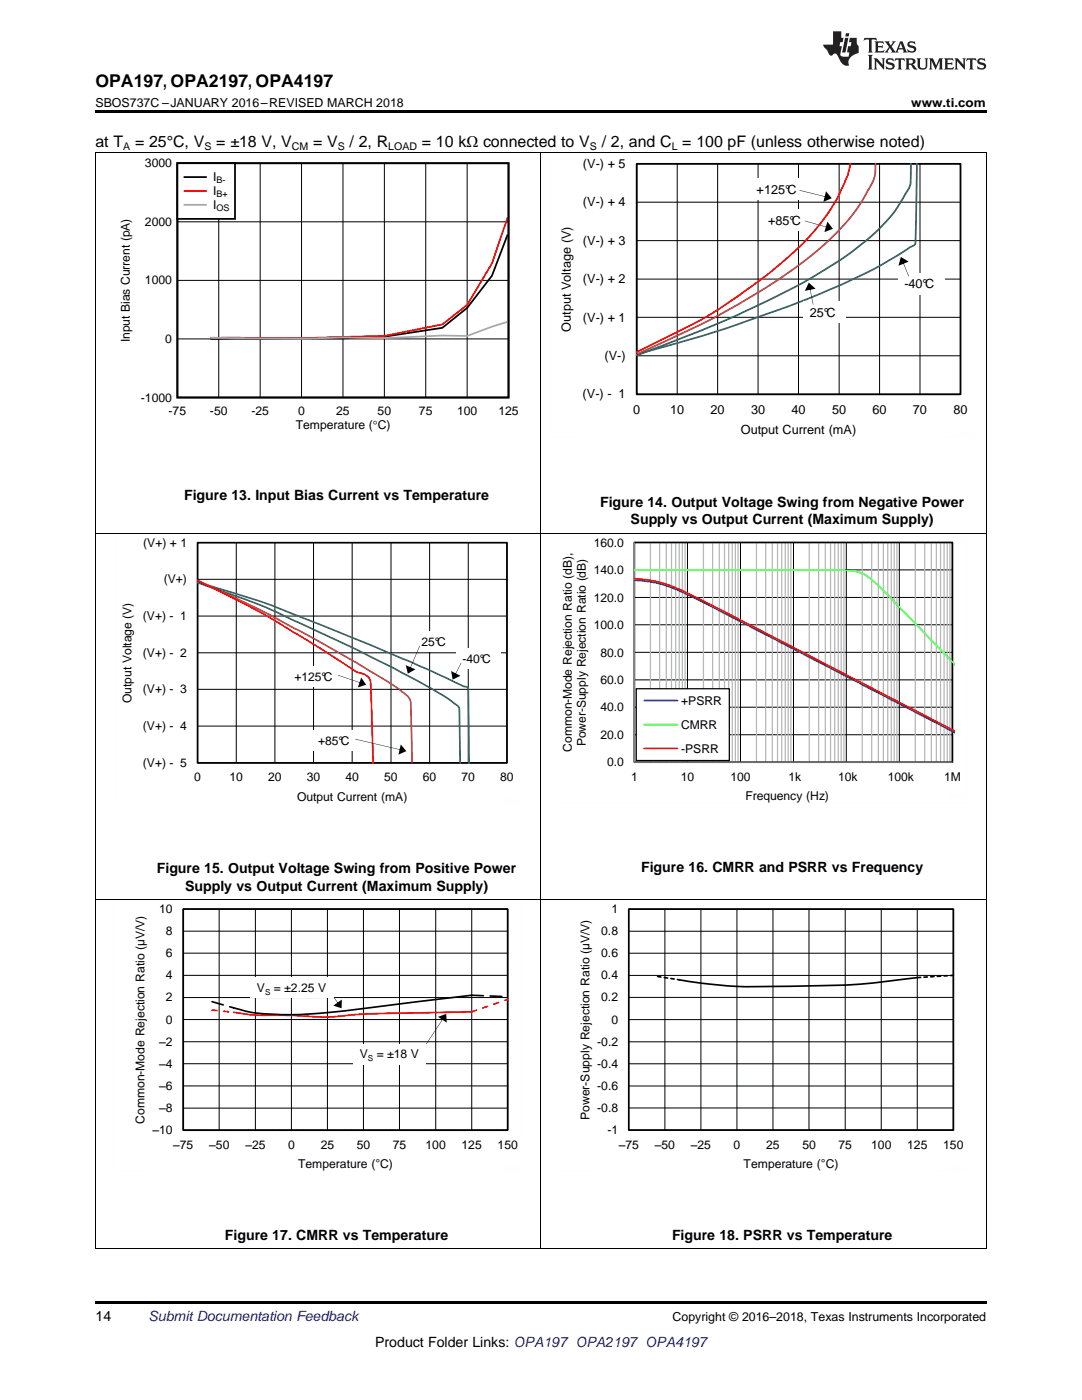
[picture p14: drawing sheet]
<svg xmlns="http://www.w3.org/2000/svg" width="216mm" height="279mm" viewBox="0 0 216 279" stroke-linecap="round" stroke-linejoin="round" font-family="sans-serif">
<defs><g id="words">
<text font-size="3.5" x="19" y="17.3">OPA197, OPA2197, OPA4197</text>
<g font-size="3.2">
<text x="19" y="29.3">at T</text>
<text x="27" y="29.3">= 25°C, V</text>
<text x="43.1" y="29.3">= ±18 V, V</text>
<text x="62.5" y="29.3">= V</text>
<text x="69.7" y="29.3">/ 2, R</text>
<text x="84.2" y="29.3">= 10 kΩ connected to V</text>
<text x="120.1" y="29.3">/ 2, and C = 100 pF (unless otherwise noted)</text>
</g>
<g font-size="2.8">
<text x="36.7" y="99.8">Figure 13. Input Bias Current vs Temperature</text>
<text x="119.7" y="101.1">Figure 14. Output Voltage Swing from Negative Power</text>
<text x="125.8" y="104.7">Supply vs Output Current (Maximum Supply)</text>
<text x="127.9" y="174">Figure 16. CMRR and PSRR vs Frequency</text>
<text x="31.3" y="174.3">Figure 15. Output Voltage Swing from Positive Power</text>
<text x="36.9" y="177.8">Supply vs Output Current (Maximum Supply)</text>
<text x="44.9" y="247.5">Figure 17. CMRR vs Temperature</text>
<text x="134.1" y="247.5">Figure 18. PSRR vs Temperature</text>
<text x="19" y="263.6">14</text>
<text x="74.9" y="268.9">Product Folder Links: OPA197 OPA2197 OPA4197</text>
</g>
<text font-size="2.8" fill="#0000c8" x="29.6" y="263.6">Submit Documentation Feedback</text>
<g font-size="2.5">
<text x="19" y="21.4">SBOS737C –JANUARY 2016–REVISED MARCH 2018</text>
<text x="181.8" y="21.4">www.ti.com</text>
<text x="116.3" y="33.5">(V-) + 5</text>
<text x="116.3" y="41.2">(V-) + 4</text>
<text x="151" y="38.7">+125°C</text>
<text x="153.3" y="44.8">+85°C</text>
<text x="116.3" y="48.8">(V-) + 3</text>
<text x="116.3" y="56.5">(V-) + 2</text>
<text x="180.5" y="57.6">-40°C</text>
<text x="116.3" y="64.2">(V-) + 1</text>
<text x="161.6" y="63.2">25°C</text>
<text x="113.9" y="66.2" transform="rotate(-90 113.9 66.2)">Output Voltage (V)</text>
<text x="120.6" y="71.8">(V-)</text>
<text x="116.2" y="79.5">(V-) - 1</text>
<text x="126.3" y="82.5">0</text>
<text x="133.7" y="82.5">10</text>
<text x="141.8" y="82.5">20</text>
<text x="149.9" y="82.5">30</text>
<text x="158" y="82.5">40</text>
<text x="166" y="82.5">50</text>
<text x="174.1" y="82.5">60</text>
<text x="182.2" y="82.5">70</text>
<text x="190.3" y="82.5">80</text>
<text x="147.8" y="86.6">Output Current (mA)</text>
<text x="134.2" y="263.6">Copyright © 2016–2018, Texas Instruments Incorporated</text>
</g>
<g font-size="2.4">
<text x="28.9" y="33.4">3000</text>
<text x="42.5" y="36.2">I</text>
<text x="42.5" y="39">I</text>
<text x="42.5" y="41.7">I</text>
<text x="28.9" y="45.1">2000</text>
<text x="28.9" y="56.8">1000</text>
<text x="25.9" y="68.3" transform="rotate(-90 25.9 68.3)">Input Bias Current (pA)</text>
<text x="33" y="68.4">0</text>
<text x="28.1" y="80.1">-1000</text>
<text x="33.6" y="82.9">-75</text>
<text x="41.9" y="82.9">-50</text>
<text x="50.2" y="82.9">-25</text>
<text x="59.5" y="82.9">0</text>
<text x="67.1" y="82.9">25</text>
<text x="75.3" y="82.9">50</text>
<text x="83.6" y="82.9">75</text>
<text x="91.2" y="82.9">100</text>
<text x="99.5" y="82.9">125</text>
<text x="59" y="85.7">Temperature (qC)</text>
<text x="28.5" y="109.1">(V+) + 1</text>
<text x="118.5" y="109.1">160.0</text>
<text x="32.7" y="116.4">(V+)</text>
<text x="118.5" y="114.6">140.0</text>
<text x="28.5" y="123.7">(V+) - 1</text>
<text x="118.5" y="125.5">100.0</text>
<text x="118.5" y="120.1">120.0</text>
<text x="28.5" y="131.1">(V+) - 2</text>
<text x="84.1" y="129">25°C</text>
<text x="119.8" y="131">80.0</text>
<text x="58.7" y="135.8">+125°C</text>
<text x="92.3" y="132.4">-40°C</text>
<text x="119.8" y="136.5">60.0</text>
<text x="26.3" y="140.3" transform="rotate(-90 26.3 140.3)">Output Voltage (V)</text>
<text x="28.5" y="138.4">(V+) - 3</text>
<text x="119.8" y="142">40.0</text>
<text x="135.9" y="140.7">+PSRR</text>
<text x="28.5" y="145.7">(V+) - 4</text>
<text x="63.5" y="148.6">+85°C</text>
<text x="116.9" y="148.9" transform="rotate(-90 116.9 148.9)">Power-Supply Rejection Ratio (dB)</text>
<text x="119.8" y="147.5">20.0</text>
<text x="135.9" y="145.5">CMRR</text>
<text x="28.5" y="153">(V+) - 5</text>
<text x="38.8" y="155.9">0</text>
<text x="45.8" y="155.9">10</text>
<text x="53.5" y="155.9">20</text>
<text x="61.2" y="155.9">30</text>
<text x="69" y="155.9">40</text>
<text x="76.7" y="155.9">50</text>
<text x="84.4" y="155.9">60</text>
<text x="92.1" y="155.9">70</text>
<text x="99.8" y="155.9">80</text>
<text x="114.1" y="150.1" transform="rotate(-90 114.1 150.1)">Common-Mode Rejection Ratio (dB),</text>
<text x="121.2" y="153">0.0</text>
<text x="125.9" y="155.9">1</text>
<text x="135.8" y="155.9">10</text>
<text x="135.9" y="150.3">-PSRR</text>
<text x="145.8" y="155.9">100</text>
<text x="157.3" y="155.9">1k</text>
<text x="167.2" y="155.9">10k</text>
<text x="177.1" y="155.9">100k</text>
<text x="188.4" y="155.9">1M</text>
<text x="59.3" y="159.8">Output Current (mA)</text>
<text x="148.8" y="159.7">Frequency (Hz)</text>
<text x="31.7" y="182.2">10</text>
<text x="122" y="182.2">1</text>
<text x="33.1" y="191">6</text>
<text x="33.1" y="186.6">8</text>
<text x="120" y="191">0.6</text>
<text x="120" y="186.6">0.8</text>
<text x="33.1" y="195.5">4</text>
<text x="120" y="195.5">0.4</text>
<text x="33.1" y="199.9">2</text>
<text x="51.2" y="198">V</text>
<text x="54.6" y="198">= ±2.25 V</text>
<text x="120" y="199.9">0.2</text>
<text x="31.8" y="208.7">±2</text>
<text x="33.1" y="204.3">0</text>
<text x="119.2" y="208.7">-0.2</text>
<text x="122" y="204.3">0</text>
<text x="31.8" y="213.1">±4</text>
<text x="71.8" y="211.2">V</text>
<text x="75.2" y="211.2">= ±18 V</text>
<text x="119.2" y="213.1">-0.4</text>
<text x="31.8" y="222">±8</text>
<text x="31.8" y="217.6">±6</text>
<text x="119.2" y="221.9">-0.8</text>
<text x="119.2" y="217.5">-0.6</text>
<text x="28.8" y="224.3" transform="rotate(-90 28.8 224.3)">Common-Mode Rejection Ratio (µV/V)</text>
<text x="30.4" y="226.4">±10</text>
<text x="117.6" y="223.5" transform="rotate(-90 117.6 223.5)">Power-Supply Rejection Ratio (µV/V)</text>
<text x="121.2" y="226.3">-1</text>
<text x="34.6" y="229.3">±75</text>
<text x="41.8" y="229.3">±50</text>
<text x="49" y="229.3">±25</text>
<text x="57.5" y="229.3">0</text>
<text x="59.5" y="233.1">Temperature (ÉC)</text>
<text x="64" y="229.3">25</text>
<text x="71.2" y="229.3">50</text>
<text x="78.4" y="229.3">75</text>
<text x="84.9" y="229.3">100</text>
<text x="92.1" y="229.3">125</text>
<text x="99.3" y="229.3">150</text>
<text x="123.4" y="229.3">±75</text>
<text x="130.6" y="229.3">±50</text>
<text x="137.8" y="229.3">±25</text>
<text x="146.4" y="229.3">0</text>
<text x="148.4" y="233.1">Temperature (ÉC)</text>
<text x="152.9" y="229.3">25</text>
<text x="160.1" y="229.3">50</text>
<text x="167.3" y="229.3">75</text>
<text x="173.8" y="229.3">100</text>
<text x="181" y="229.3">125</text>
<text x="188.2" y="229.3">150</text>
</g>
<g font-size="2.1">
<text x="24.6" y="29.9">A</text>
<text x="40.8" y="29.9">S</text>
<text x="58.2" y="29.9">CM</text>
<text x="67.4" y="29.9">S</text>
<text x="77.5" y="29.9">LOAD</text>
<text x="117.7" y="29.9">S</text>
<text x="134" y="29.9">L</text>
</g>
<g font-size="1.8">
<text x="43.2" y="36.6">B-</text>
<text x="43.2" y="39.4">B+</text>
<text x="43.2" y="42.2">OS</text>
</g>
<g font-size="1.6">
<text x="52.9" y="198.6">S</text>
<text x="73.4" y="211.8">S</text>
</g>
</g></defs>
<path d="M19 249.2h.2zM196.7 249.2h.1zM19 259.7h177.8v.5h-177.8z" fill="#000"/>
<g fill="none" stroke="#000" stroke-width=".2">
<path d="M19.1 179.6v69.6M107.9 179.6v69.6M196.8 179.6v69.6M36.5 181.4h64.8v44.1h-64.8zM36.5 199.1h64.8M36.5 194.7h64.8M36.5 190.2h64.8M36.5 185.8h64.8M43.7 181.4v44.1M51 181.4v44.1M58.1 181.4v44.1M65.3 181.4v44.1"/>
<path d="M72.5 181.4v44.1M79.7 181.4v44.1M86.9 181.4v44.1M94.1 181.4v44.1M36.5 216.7h64.8M36.5 212.3h64.8M36.5 207.9h64.8M36.5 203.5h64.8M36.5 221.1h64.8M19 249.2h177.8"/>
</g>
<path d="M36.6 181.4h64.7v44.2h-64.7zM94.1 198.6l-22.5 2.8a77.6 77.6 0 0 1-22.1 .5l-2.9-.8" fill="none" stroke="#000" stroke-width=".33"/>
<path d="M36.5 225.5h64.8" fill="none" stroke="#000" stroke-width=".2" stroke-dasharray=".2 .1" stroke-linecap="butt"/>
<path d="M42.3 199.9l4.3 1.2M94.1 198.6l7.2 .3" fill="none" stroke="#000" stroke-width=".33" stroke-dasharray="2.3 1.3"/>
<path d="M94.1 201.9l-9.5 .2a176.9 176.9 0 0 0-19.3 .9l-7.2-.4h-7.2l-4.3-.6" fill="none" stroke="#f00" stroke-width=".33"/>
<path d="M42.3 201.6l4.3 .4M94.1 201.9l7.2-2.5" fill="none" stroke="#f00" stroke-width=".33" stroke-dasharray="1 1.3"/>
<path d="M22.7 180.3v53.5M35.3 180.3h68.9M104.2 180.3v46.4M22.7 233.7h6.4M97.9 233.7h6.3" fill="none" stroke="#fefefe" stroke-width=".2" stroke-dasharray=".4 .1" stroke-linecap="butt"/>
<path d="M70.5 208.3h14.5v4.1h-14.5z" fill-rule="evenodd" fill="#fff"/>
<path d="M88.4 203.2l-3.3 5.2zM87.4 202.9l1.6-.6 .1 1.8z" fill="#000"/>
<path d="M50 195.1h16.6v4.1h-16.6z" fill-rule="evenodd" fill="#fff"/>
<path d="M66.6 199.1l.9 1.3zM66.5 200.7l1.7-1.2v1.7z" fill="#000"/>
<g fill="none" stroke="#000" stroke-width=".2">
<path d="M19.1 106.4v73.2M39.4 108.3h61.7v43.9h-61.7zM39.4 115.6h61.7M47.1 108.3v43.9M54.9 108.3v43.9M62.6 108.3v43.9M70.3 108.3v43.9M78 108.3v43.9M85.7 108.3v43.9M93.4 108.3v43.9M107.9 106.4v73.2M196.8 106.4v73.2"/>
<path d="M39.4 137.6h61.7M39.4 130.3h61.7M39.4 122.9h61.7M39.4 144.9h61.7M19 179.5h177.8M125.4 181.4h64.8v44.2h-64.8zM125.4 199.1h64.8M125.4 194.7h64.8M125.4 190.2h64.8M125.4 185.8h64.8M132.7 181.4v44.2M139.9 181.4v44.2"/>
<path d="M147 181.4v44.2M154.2 181.4v44.2M161.4 181.4v44.2M168.7 181.4v44.2M175.8 181.4v44.2M183 181.4v44.2M125.4 216.7h64.8M125.4 212.3h64.8M125.4 207.9h64.8M125.4 203.5h64.8M125.4 221.1h64.8"/>
</g>
<path d="M39.4 108.3h61.8v44h-61.8zM125.5 181.4h64.7v44.1h-64.7zM183 195.1a203.9 203.9 0 0 1-31.2 1.8 86.8 86.8 0 0 1-16.3-1.4" fill="none" stroke="#000" stroke-width=".33"/>
<path d="M131.2 194.9l4.3 .6M183 195.1l7.2-.4" fill="none" stroke="#000" stroke-width=".33" stroke-dasharray=".7 .7"/>
<path d="M22.9 107.2v53.2M35.3 107.2h68.8M104.1 107.2v46.2M22.9 160.4h6.3M97.8 160.4h6.3M111.6 180.3v53.5M124.2 180.4h69M193.2 180.4v46.3M111.6 233.7h6.4M186.8 233.7h6.4" fill="none" stroke="#fefefe" stroke-width=".2" stroke-dasharray=".4 .1" stroke-linecap="butt"/>
<path d="M39.4 116.2a215.8 215.8 0 0 1 26.4 9.2l16.2 6.7 10.6 4.9a.79 .79 0 0 1 .8 .4l.2 15.1" fill="none" stroke="#295c75" stroke-width=".33"/>
<path d="M39.4 116.3a136.9 136.9 0 0 1 18.5 7.2l12.3 5.7 8.2 4.1 7.8 4.2 2.7 1.6 1.8 1.3a1.49 1.49 0 0 1 1 1.1l.1 11" fill="none" stroke="#286b49" stroke-width=".33"/>
<path d="M39.4 115.8l1.1 .5a305.6 305.6 0 0 1 39.4 21.5l.5 .4a2.97 2.97 0 0 1 1.6 2.1l.2 12.2" fill="none" stroke="#9e3a3a" stroke-width=".33"/>
<path d="M39.4 115.8a230 230 0 0 1 27 15.2l3.8 2.5a3.4 3.4 0 0 0 2.1 .9 2.06 2.06 0 0 1 1.6 1.7l.6 16.4" fill="none" stroke="#f00" stroke-width=".33"/>
<path d="M91 129.5h8.8v4.1h-8.8z" fill-rule="evenodd" fill="#fff"/>
<path d="M92 132.3l-1.2 2.4zM90 133.9l1.9 1-1.6 .7z" fill="#000"/>
<path d="M62.2 145.7h9.4v4h-9.4z" fill-rule="evenodd" fill="#fff"/>
<path d="M70.9 147.5l9.2 2.2zM80 148.6l-.5 2 1.6-.7z" fill="#000"/>
<path d="M57.5 132.9h10.8v4.1h-10.8z" fill-rule="evenodd" fill="#fff"/>
<path d="M67.4 134.7l4.7 1.7zM72.1 135.2l-.7 2 1.7-.6z" fill="#000"/>
<path d="M82.8 126h8v4.1h-8z" fill-rule="evenodd" fill="#fff"/>
<path d="M83.7 128.8l-1.9 4.7zM81 132.8l1.9 .8-1.5 .8z" fill="#000"/>
<g fill="none" stroke="#000" stroke-width=".2">
<path d="M126.6 119.2h63.4M126.6 113.7h63.4M126.6 108.3h63.4v43.8M137.2 108.3v43.8M147.8 108.3v43.8M158.3 108.3v43.8M168.9 108.3v43.8M179.4 108.3v43.8M126.6 135.7h63.4M126.6 130.2h63.4M126.6 124.7h63.4M126.6 146.6h63.4"/>
<path d="M126.6 141.1h63.4"/>
</g>
<g fill="none" stroke="#b7b7b7" stroke-width=".25">
<path d="M129.8 108.3v43.8M131.6 108.3v43.8M133 108.3v43.8M134 108.3v43.8M134.8 108.3v43.8M135.5 108.3v43.8M136.2 108.3v43.8M136.7 108.3v43.8M140.4 108.3v43.8M142.2 108.3v43.8M143.5 108.3v43.8M144.6 108.3v43.8"/>
<path d="M145.4 108.3v43.8M146.1 108.3v43.8M146.7 108.3v43.8M147.3 108.3v43.8M150.9 108.3v43.8M152.8 108.3v43.8M154.1 108.3v43.8M155.1 108.3v43.8M156 108.3v43.8M156.7 108.3v43.8M157.3 108.3v43.8M157.8 108.3v43.8"/>
<path d="M161.5 108.3v43.8M163.4 108.3v43.8M164.7 108.3v43.8M165.7 108.3v43.8M166.6 108.3v43.8M167.3 108.3v43.8M167.9 108.3v43.8M168.4 108.3v43.8M172.1 108.3v43.8M173.9 108.3v43.8M175.3 108.3v43.8M176.3 108.3v43.8"/>
<path d="M177.1 108.3v43.8M177.8 108.3v43.8M178.4 108.3v43.8M179 108.3v43.8M182.6 108.3v43.8M184.5 108.3v43.8M185.8 108.3v43.8M186.8 108.3v43.8M187.7 108.3v43.8M188.4 108.3v43.8M189 108.3v43.8M189.5 108.3v43.8"/>
</g>
<path d="M126.6 108.3h63.4v43.8h-63.4z" fill="none" stroke="#000" stroke-width=".33"/>
<path d="M126.6 108.3v43.8h63.4" fill="none" stroke="#868686" stroke-width=".25"/>
<path d="M126.6 115.8l2.7 .2 2.7 .6 2.4 .8 3 1.4 53 27.4" fill="none" stroke="#00f" stroke-width=".33"/>
<path d="M126.6 113.8h40.1l2.9 .1 1.6 .2 1.8 .8 2.2 1.9 15.2 15.7" fill="none" stroke="#0f0" stroke-width=".33"/>
<path d="M126.6 115.5l2.7 .3 2.7 .5 2.4 .8 3 1.4 53 27.4" fill="none" stroke="#f00" stroke-width=".33"/>
<path d="M127 137.5h18.6v14.3h-18.6z" fill-rule="evenodd" fill="#fff"/>
<path d="M127 137.5h18.5v14.3h-18.5z" fill="none" stroke="#000" stroke-width=".25"/>
<path d="M128.5 139.8h6.7" fill="none" stroke="#00f" stroke-width=".33"/>
<path d="M128.5 144.6h6.7" fill="none" stroke="#0f0" stroke-width=".33"/>
<path d="M128.5 149.4h6.7" fill="none" stroke="#f00" stroke-width=".33"/>
<path d="M111.8 107.2h81.2v53.1h-81.2z" fill="none" stroke="#fefefe" stroke-width=".2" stroke-dasharray=".4 .1" stroke-linecap="butt"/>
<g fill="none" stroke="#000" stroke-width=".2">
<path d="M19.1 30.5v75.9M107.9 30.5v75.9M127.1 32.7h64.5v46h-64.5zM135.1 32.7v46M143.2 32.7v46M151.3 32.7v46M159.3 32.7v46M167.4 32.7v46M175.5 32.7v46M183.6 32.7v46M196.8 30.5v75.9M127.1 55.7h64.5"/>
<path d="M127.1 48h64.5M127.1 40.4h64.5M127.1 71h64.5M127.1 63.3h64.5M19 106.4h177.8"/>
</g>
<path d="M127 32.7h64.7v46h-64.7z" fill="none" stroke="#000" stroke-width=".35"/>
<path d="M183 32.6l-.3 15.9a1.11 1.11 0 0 1-1 .7l-2.9 1.9-3.8 2.2-7.2 3.5-9.7 4-10.2 3.7a242.9 242.9 0 0 1-20.9 6.2" fill="none" stroke="#295c75" stroke-width=".35"/>
<path d="M181.8 32.6v1.2a5.8 5.8 0 0 1-.7 4.3l-.3 .3a34.9 34.9 0 0 1-11 12l-2.8 1.9-6.2 3.8-8 4.1-10.7 4.9-15.1 5.8" fill="none" stroke="#286b49" stroke-width=".35"/>
<path d="M174.7 32.6a8.9 8.9 0 0 1-1.8 5.9 44.5 44.5 0 0 1-12.6 13.7l-1.8 1.4a155.7 155.7 0 0 1-29 16l-2.5 1.1" fill="none" stroke="#9e3a3a" stroke-width=".35"/>
<path d="M169.7 32.6a27.6 27.6 0 0 1-3.4 8.3 50.4 50.4 0 0 1-12.3 13.2l-3.8 2.9a96.1 96.1 0 0 1-19.6 11.5l-3.6 1.7" fill="none" stroke="#f00" stroke-width=".35"/>
<path d="M109.7 31.6v55.6M122.8 31.6h71.9M194.7 31.6v48.3M109.7 87.2h6.6M188.1 87.2h6.6" fill="none" stroke="#fefefe" stroke-width=".2" stroke-dasharray=".4 .2" stroke-linecap="butt"/>
<path d="M179.2 54.5h9.2v4.3h-9.2z" fill-rule="evenodd" fill="#fff"/>
<path d="M180.1 52.3l1.3 2.8zM179.8 51.3l1.5 .9-2 .8z" fill="#000"/>
<path d="M149.7 35.6h11.3v4.3h-11.3z" fill-rule="evenodd" fill="#fff"/>
<path d="M159.6 37.9l5.3 1.5zM164.8 38.2l-.5 2.1 1.7-.7z" fill="#000"/>
<path d="M160.3 60.2h8.4v4.2h-8.4z" fill-rule="evenodd" fill="#fff"/>
<path d="M161.6 57.5l.7 3.3zM161.4 56.4l1.3 1.2-2.1 .4z" fill="#000"/>
<path d="M152 41.7h9.8v4.3h-9.8z" fill-rule="evenodd" fill="#fff"/>
<path d="M160.6 44l4.5 1.4zM165.1 44.2l-.6 2.1 1.7-.6z" fill="#000"/>
<path d="M23.6 31.6h79.8v54.6h-79.8z" fill-rule="evenodd" fill="#fff"/>
<path d="M35.4 32.6h66.1v46.7h-66.1zM101.3 46.8l-3.1 8.2-5 6.4-4.9 4-11.6 1.8-8.3 .3-26.4 .2" fill="none" stroke="#000" stroke-width=".35"/>
<path d="M43.6 32.6v46.7M51.9 32.6v46.7M60.2 32.6v46.7M68.4 32.6v46.7M76.7 32.6v46.7M84.9 32.6v46.7M93.2 32.6v46.7M35.4 56h66.1M35.4 44.3h66.1M35.4 67.6h66.1" fill="none" stroke="#000" stroke-width=".2"/>
<path d="M101.3 43.4l-3.1 9.2-5 8.3-4.9 3.8-11.6 2.3-16.5 .5-18.2-.1" fill="none" stroke="#f00" stroke-width=".35"/>
<path d="M101.3 64.2l-3.1 1-5 1.9-4.9-.1-11.6 .5-8.3-.1a560 560 0 0 1-26.4 0" fill="none" stroke="#aaa" stroke-width=".35"/>
<path d="M35.4 32.6h11.5v11.1h-11.5z" fill-rule="evenodd" fill="#fff"/>
<path d="M35.4 32.6h11.5v11.1h-11.5zM36.8 35.3h4.3" fill="none" stroke="#000" stroke-width=".35"/>
<path d="M36.8 38.1h4.3" fill="none" stroke="#f00" stroke-width=".35"/>
<path d="M36.8 40.9h4.3" fill="none" stroke="#aaa" stroke-width=".35"/>
<path d="M19 30.5h177.8" fill="none" stroke="#000" stroke-width=".2"/>
<path d="M19 22h177.8v.5h-177.8z" fill="#000"/>
<g fill="#231f20">
<path d="M172.5 7.6l-.1 .5 .4-.2h.6v.1v2.1l-.2 .4h.9l-.2-.4v-2.1l.1-.1h.5l.5 .2-.2-.5zM174.5 8.3l.2 .3v1.5l-.2 .4h1.8l.2-.6a1.04 1.04 0 0 1-1.3 .2v-.7h.6l.3 .2v-.6l-.3 .2h-.6v-.6l.8-.1 .4 .3-.2-.5zM176.5 8.3l.9 1.1-.9 1.1h.8l-.2-.2 .4-.7 .5 .7-.2 .2h1.5l-.2-.2 .2-.4h.9l.1 .4-.2 .2h1l-.3-.3-.7-1.9h-.5l-.9 2-.8-1 .9-1h-.8l.1 .3-.4 .5-.3-.6 .1-.2zM179.7 8.6l.4 1h-.7zM181.3 8.4a.63 .63 0 0 0-.2 .7 .63 .63 0 0 0 .6 .4l.6 .2 .1 .2a.75 .75 0 0 1-.7 .4 .75 .75 0 0 1-.6-.5l.1 .7 .1-.1a1.11 1.11 0 0 0 1.5-.6 1.13 1.13 0 0 0-1.2-.8l-.1-.4a1.04 1.04 0 0 1 1.2 .2l-.2-.5-.2 .1-.4-.2zM173.2 10.9l.2 .4v2.2l-.2 .4h1l-.3-.4v-2.2l.3-.4zM174.3 11.6l.3 .4v1.5l-.3 .4h.8l-.2-.4v-1.3l1.5 1.7v-1.9l.2-.4h-.7l.2 .4v.9l-1.1-1.3zM177 11.8a.62 .62 0 0 0-.2 .7 .62 .62 0 0 0 .6 .4l.6 .1 .1 .3a.76 .76 0 0 1-.7 .3 .76 .76 0 0 1-.7-.4l.2 .7 .1-.1a1.11 1.11 0 0 0 1.5-.6 1.13 1.13 0 0 0-1.2-.8l-.1-.4a1.04 1.04 0 0 1 1.2 .2l-.2-.6-.2 .1-.5-.1zM178.7 11.6l-.2 .6a.61 .61 0 0 1 .8-.3v1.6l-.2 .4h.9l-.2-.4v-1.6a.63 .63 0 0 1 .7 .3l-.1-.6zM180.6 11.6l.3 .4v1.5l-.3 .4h1l-.2-.2-.1-.8 .6 .2a.76 .76 0 0 0 1.2 .7l-1-1a.58 .58 0 0 0 .6-.5 .58 .58 0 0 0-.5-.6zM181.4 11.9h.1a.45 .45 0 0 1 .5 .1 .45 .45 0 0 1 .1 .5l-.8 .2zM182.9 11.6l.2 .2a2.17 2.17 0 0 0 .3 1.9 .99 .99 0 0 0 1.6-.6v-1.1l.2-.4h-.7l.2 .2a1.92 1.92 0 0 1-.2 1.8 .6 .6 0 0 1-.9-.5v-1.1l.2-.4zM185.4 11.6l.2 .4v1.5l-.2 .4h.7l-.2-.4v-1.4l.8 1.8 .8-1.8v1.4l-.2 .4h.9l-.2-.4v-1.5l.2-.4h-.8l-.6 1.5-.6-1.5zM188.4 11.6l.2 .4v1.5l-.2 .4h1.8l.1-.6a1.04 1.04 0 0 1-1.2 .1v-.6h.5l.4 .2v-.6l-.4 .2h-.5v-.7h.8l.3 .3-.1-.6zM190.5 11.6l.2 .4v1.5l-.2 .4h.7l-.2-.4v-1.3l1.5 1.7v-1.9l.2-.4h-.7l.2 .4v.9l-1.1-1.3zM192.9 11.6l-.1 .6a.61 .61 0 0 1 .7-.3l.1 1.6-.3 .4h1l-.3-.4 .1-1.6a.63 .63 0 0 1 .7 .3l-.1-.6zM195.2 11.8a.62 .62 0 0 0-.2 .7 .62 .62 0 0 0 .6 .4l.6 .1 .1 .3a.76 .76 0 0 1-.7 .3 .76 .76 0 0 1-.6-.4l.1 .7 .1-.1a1.11 1.11 0 0 0 1.6-.6 1.13 1.13 0 0 0-1.3-.8l-.1-.4a1.04 1.04 0 0 1 1.2 .2l-.1-.6-.2 .1-.5-.1z"/>
<path d="M166.2 6.3v2.6h-1.9v.4l.8 .9a.91 .91 0 0 0 1 .8 .56 .56 0 0 1 .5-.3 .56 .56 0 0 1 .5 .3l.4 .8a1.53 1.53 0 0 0 1.9 1.2 1.54 1.54 0 0 1 1-2.1l.9-.3v-1.4a1.52 1.52 0 0 1-.4-1.6h-1.3l-.2 .8h.5l-.2 .8h-.5l-.1 1v.2l.4 .1-.2 .8a1.93 1.93 0 0 1-1.6-.3l.3-1.8h-.5l.2-.8h.4l.2-.8h-.4v-1.3zM168.6 7.6l-.6 2.9h.7l.6-2.9zM168.8 6.6l-.1 .7h.6l.2-.7z"/>
</g>
<use href="#words"/>
</svg>
